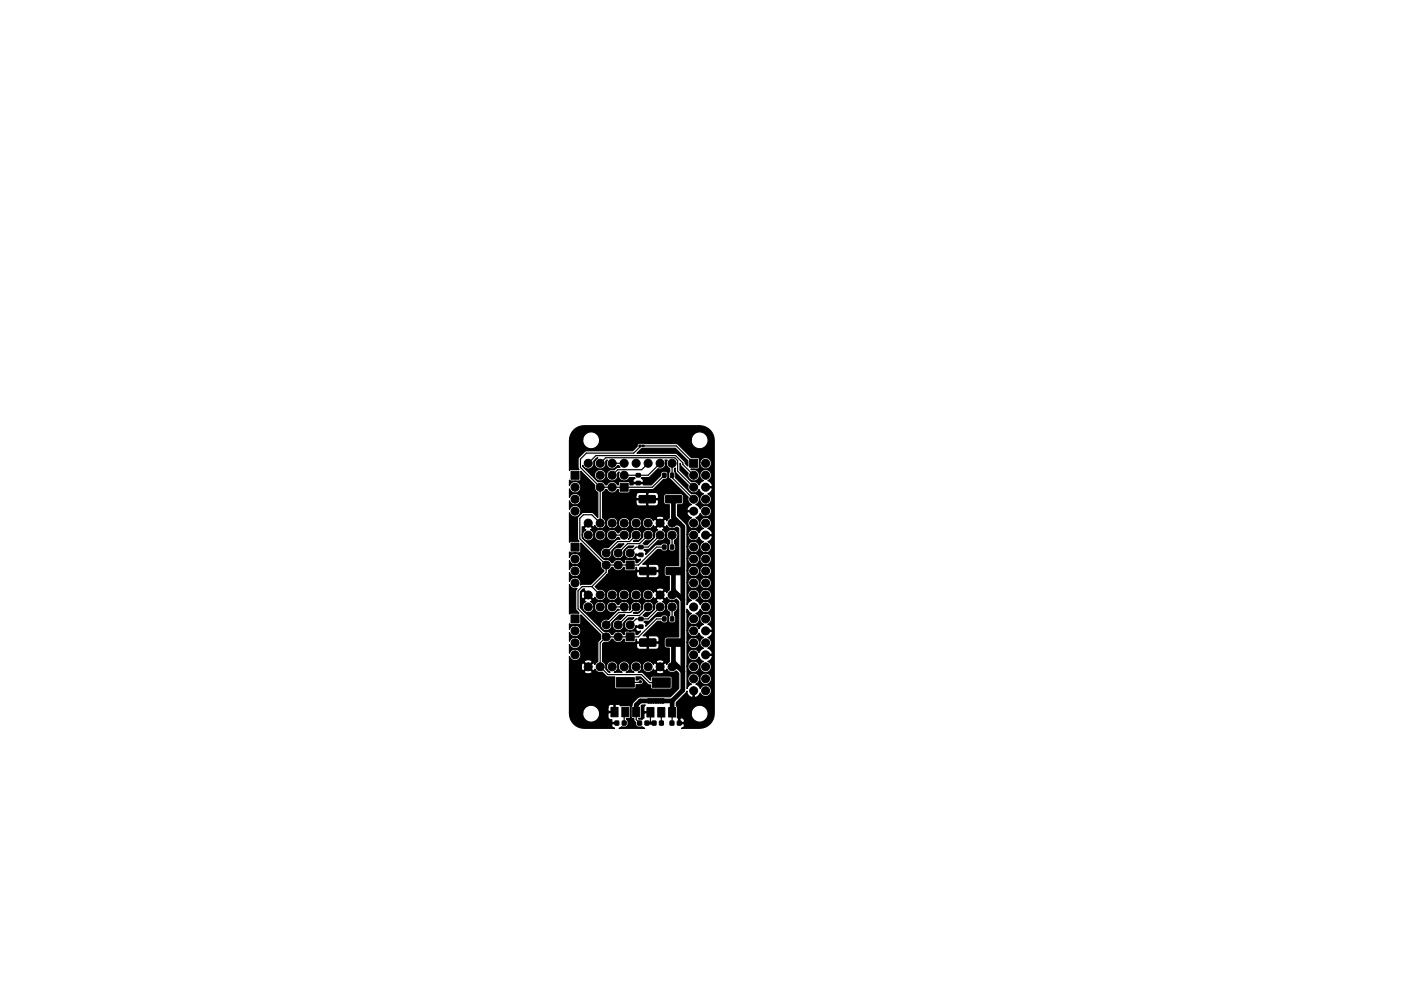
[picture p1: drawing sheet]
<svg xmlns="http://www.w3.org/2000/svg" width="297mm" height="210mm" viewBox="0 0 297 210" stroke-linecap="round" stroke-linejoin="round" font-family="sans-serif">
<g fill="#000" stroke="#000" stroke-width=".21">
<path d="M135.5 94.4h.4v.4h-.4zM136.1 94.4h.4v.4h-.4zM146.2 97.4h1.7v1.7h-1.7zM121.1 100h1.7v1.7h-1.7zM121.1 115.2h1.7v1.7h-1.7zM131.5 102.5h1.7v1.7h-1.7zM132.8 119h1.7v1.7h-1.7zM134.9 100.5h.8v.7h-.8zM134.9 102.1h.8v.7h-.8zM135.5 117.4h.8v.6l-.8 .1zM135.5 115.7h.8v.7h-.8zM135.5 105.2l3.3-.1 .2 .2-.1 1.3-.2 .1h-3.1l-.1-.2z"/>
<path d="M140.5 100.4h.7v.9l-.7-.1zM140.5 115.7h.7v.8h-.7zM142.2 100.4h.6v.9l-.7-.1zM142.2 115.7h.6v.8h-.7zM141.1 105.2l3.3-.1 .2 .2-.1 1.3-.2 .1h-3.1l-.1-.2zM121.1 130.5h1.7v1.7h-1.7zM132.8 134.3h1.7v1.7h-1.7zM135.5 131h.8v.6l-.8 .1zM135.5 132.6h.8v.7h-.8zM135.7 120.4h3.2l.2 .2v1.2l-.3 .2-3.1-.1-.1-.2zM135.7 135.6l3.2-.1 .2 .3v1.2l-.3 .1h-3.1l-.1-.2zM140.5 130.9h.7v.8h-.7z"/>
<path d="M142.2 130.9h.6v.8h-.7zM141.3 120.4h3.2l.2 .2v1.2l-.3 .2-3.1-.1-.1-.2zM141.3 135.6l3.2-.1 .2 .3v1.2l-.3 .1h-3.1l-.1-.2zM130.4 153h.8v.8h-.8zM129.5 150.1h1.5v2h-1.5zM131.9 153h.8v.8h-.8zM131.8 150.1h1.5v2h-1.5zM130.7 143.8h3.8v2h-3.8zM134.1 150.1h1.5v2h-1.5zM135.2 153h.8v.8h-.8zM136.8 153h.7v.8h-.7zM137.2 150.1h1.5v2h-1.5z"/>
<path d="M138.3 153h.8v.8h-.8zM139.8 153h.8v.8h-.8zM139.5 150.1h1.5v2h-1.5zM138.3 143.8h3.8v2h-3.8zM142.1 153h.8v.8h-.8zM141.8 150.1h1.5v2h-1.5zM143.6 153h.8v.8h-.8z"/>
<circle cx="121.8" cy="98.4" r=".25"/>
<circle cx="122.4" cy="95.9" r=".25"/>
<circle cx="124.7" cy="98.3" r=".85"/>
<circle cx="127.3" cy="98.3" r=".85"/>
<circle cx="127.4" cy="95.2" r=".25"/>
<circle cx="129.8" cy="98.3" r=".85"/>
<circle cx="131.1" cy="95.1" r=".25"/>
<circle cx="132.3" cy="98.3" r=".85"/>
<circle cx="133.3" cy="95.1" r=".25"/>
<circle cx="134.9" cy="98.3" r=".85"/>
<circle cx="136.8" cy="95.8" r=".25"/>
<circle cx="137.4" cy="98.3" r=".85"/>
<circle cx="140" cy="98.3" r=".85"/>
<circle cx="140.6" cy="95.9" r=".25"/>
<circle cx="142.5" cy="98.3" r=".85"/>
<circle cx="149.6" cy="98.3" r=".85"/>
<circle cx="121.8" cy="111.1" r=".25"/>
<circle cx="121.8" cy="113.5" r=".25"/>
<circle cx="121.9" cy="118.6" r=".85"/>
<circle cx="121.9" cy="103.4" r=".85"/>
<circle cx="121.9" cy="108.5" r=".85"/>
<circle cx="121.9" cy="105.9" r=".85"/>
<circle cx="123.8" cy="101.2" r=".25"/>
<circle cx="124.5" cy="117.3" r=".25"/>
<circle cx="124.7" cy="111" r=".85"/>
<circle cx="124.7" cy="113.5" r=".85"/>
<circle cx="125.2" cy="102.6" r=".25"/>
<circle cx="125.9" cy="118.7" r=".25"/>
<circle cx="127.3" cy="100.8" r=".85"/>
<circle cx="127.3" cy="103.4" r=".85"/>
<circle cx="127.3" cy="111" r=".85"/>
<circle cx="127.3" cy="113.5" r=".85"/>
<circle cx="128.5" cy="119.9" r=".85"/>
<circle cx="128.5" cy="117.3" r=".85"/>
<circle cx="128.8" cy="105.3" r=".25"/>
<circle cx="129.8" cy="103.4" r=".85"/>
<circle cx="129.8" cy="111" r=".85"/>
<circle cx="129.8" cy="113.5" r=".85"/>
<circle cx="129.8" cy="100.8" r=".85"/>
<circle cx="131.1" cy="119.9" r=".85"/>
<circle cx="131.1" cy="117.3" r=".85"/>
<circle cx="131.2" cy="105.3" r=".25"/>
<circle cx="132.3" cy="113.5" r=".85"/>
<circle cx="132.3" cy="100.8" r=".85"/>
<circle cx="132.3" cy="111" r=".85"/>
<circle cx="132.7" cy="105.3" r=".25"/>
<circle cx="133.6" cy="117.3" r=".85"/>
<circle cx="134.9" cy="113.5" r=".85"/>
<circle cx="134.9" cy="111" r=".85"/>
<circle cx="137.4" cy="113.5" r=".85"/>
<circle cx="137.4" cy="111" r=".85"/>
<circle cx="140" cy="113.5" r=".85"/>
<circle cx="140" cy="111" r=".85"/>
<circle cx="140.2" cy="118.4" r=".25"/>
<circle cx="142.5" cy="113.5" r=".85"/>
<circle cx="142.5" cy="111" r=".85"/>
<circle cx="142.7" cy="118.2" r=".25"/>
<circle cx="147.1" cy="116.1" r=".85"/>
<circle cx="147.1" cy="103.4" r=".85"/>
<circle cx="147.1" cy="105.9" r=".85"/>
<circle cx="147.1" cy="100.8" r=".85"/>
<circle cx="147.1" cy="113.5" r=".85"/>
<circle cx="147.1" cy="111" r=".85"/>
<circle cx="147.1" cy="108.5" r=".85"/>
<circle cx="147.1" cy="118.6" r=".85"/>
<circle cx="149.6" cy="116.1" r=".85"/>
<circle cx="149.6" cy="103.4" r=".85"/>
<circle cx="149.6" cy="100.8" r=".85"/>
<circle cx="149.6" cy="118.6" r=".85"/>
<circle cx="149.6" cy="111" r=".85"/>
<circle cx="149.6" cy="108.5" r=".85"/>
<circle cx="149.6" cy="105.9" r=".85"/>
<circle cx="149.6" cy="113.5" r=".85"/>
<circle cx="121.4" cy="128.8" r=".25"/>
<circle cx="121.5" cy="126.4" r=".25"/>
<circle cx="121.9" cy="133.9" r=".85"/>
<circle cx="121.9" cy="138.9" r=".85"/>
<circle cx="121.9" cy="136.4" r=".85"/>
<circle cx="121.9" cy="123.7" r=".85"/>
<circle cx="121.9" cy="121.2" r=".85"/>
<circle cx="124.7" cy="128.8" r=".85"/>
<circle cx="124.7" cy="126.2" r=".85"/>
<circle cx="127" cy="120" r=".25"/>
<circle cx="127.3" cy="128.8" r=".85"/>
<circle cx="127.3" cy="126.2" r=".85"/>
<circle cx="128.5" cy="132.6" r=".85"/>
<circle cx="128.5" cy="135.1" r=".85"/>
<circle cx="129.8" cy="128.8" r=".85"/>
<circle cx="129.8" cy="126.2" r=".85"/>
<circle cx="131.1" cy="132.6" r=".85"/>
<circle cx="131.1" cy="135.1" r=".85"/>
<circle cx="132.3" cy="128.8" r=".85"/>
<circle cx="132.3" cy="126.2" r=".85"/>
<circle cx="133.6" cy="132.6" r=".85"/>
<circle cx="134" cy="121.5" r=".25"/>
<circle cx="134.4" cy="136.8" r=".25"/>
<circle cx="134.9" cy="128.8" r=".85"/>
<circle cx="134.9" cy="126.2" r=".85"/>
<circle cx="137.4" cy="128.8" r=".85"/>
<circle cx="137.4" cy="126.2" r=".85"/>
<circle cx="139.2" cy="133.7" r=".25"/>
<circle cx="140" cy="128.8" r=".85"/>
<circle cx="140" cy="126.2" r=".85"/>
<circle cx="142.5" cy="128.8" r=".85"/>
<circle cx="142.5" cy="126.2" r=".85"/>
<circle cx="142.9" cy="134" r=".25"/>
<circle cx="143.6" cy="129.7" r=".25"/>
<circle cx="145.8" cy="129.8" r=".25"/>
<circle cx="147.1" cy="131.3" r=".85"/>
<circle cx="147.1" cy="138.9" r=".85"/>
<circle cx="147.1" cy="133.9" r=".85"/>
<circle cx="147.1" cy="136.4" r=".85"/>
<circle cx="147.1" cy="128.8" r=".85"/>
<circle cx="147.1" cy="126.2" r=".85"/>
<circle cx="147.1" cy="121.2" r=".85"/>
<circle cx="147.1" cy="123.7" r=".85"/>
<circle cx="149.6" cy="138.9" r=".85"/>
<circle cx="149.6" cy="128.8" r=".85"/>
<circle cx="149.6" cy="136.4" r=".85"/>
<circle cx="149.6" cy="131.3" r=".85"/>
<circle cx="149.6" cy="133.9" r=".85"/>
<circle cx="149.6" cy="126.2" r=".85"/>
<circle cx="149.6" cy="123.7" r=".85"/>
<circle cx="149.6" cy="121.2" r=".85"/>
<circle cx="124.7" cy="141.5" r=".85"/>
<circle cx="127.3" cy="141.5" r=".85"/>
<circle cx="129.8" cy="141.5" r=".85"/>
<circle cx="132.3" cy="141.5" r=".85"/>
<circle cx="134.9" cy="141.5" r=".85"/>
<circle cx="135.8" cy="144.6" r=".25"/>
<circle cx="137.4" cy="141.5" r=".85"/>
<circle cx="137.5" cy="149" r=".25"/>
<circle cx="137.5" cy="148.5" r=".25"/>
<circle cx="137.9" cy="153.4" r=".25"/>
<circle cx="138" cy="149" r=".25"/>
<circle cx="138" cy="148.5" r=".25"/>
<circle cx="138.6" cy="148.5" r=".25"/>
<circle cx="138.6" cy="149" r=".25"/>
<circle cx="139.1" cy="149" r=".25"/>
<circle cx="139.1" cy="148.5" r=".25"/>
<circle cx="139.6" cy="148.5" r=".25"/>
<circle cx="139.6" cy="149" r=".25"/>
<circle cx="140" cy="141.5" r=".85"/>
<circle cx="140.1" cy="148.5" r=".25"/>
<circle cx="140.1" cy="149" r=".25"/>
<circle cx="140.6" cy="148.5" r=".25"/>
<circle cx="140.6" cy="149" r=".25"/>
<circle cx="142.5" cy="141.5" r=".85"/>
<circle cx="147.1" cy="146.6" r=".85"/>
<circle cx="147.1" cy="141.5" r=".85"/>
<circle cx="147.1" cy="144" r=".85"/>
<circle cx="149.6" cy="144" r=".85"/>
<circle cx="149.6" cy="146.6" r=".85"/>
<circle cx="149.6" cy="141.5" r=".85"/>
</g>
<path d="M142.5 111h1.5M142.8 105.9v3.9l2 2v34.6l-2.3 2.3M142.5 126.2h1.3M142.8 121.2v4l2 2M142.8 136.4v4.1l2 2M142.5 141.5h1.3M142.5 148.7h-6.7l-.9 .9v1.5M142.5 148.7v2.4" fill="none" stroke="#000" stroke-width="1"/>
<g fill="none" stroke="#000" stroke-width=".25">
<path d="M124.7 98.3l1.6-1.6h16.9l1.6 1.5v.3l2.3 2.3v-.3M127.3 98.3l1.1-1.2h14.7l.6 .6v2.3l3.4 3.4M129.8 98.3h2.5M135.7 94.6v.2l-1.3 1.3h-10.1l-1.2 1.3v1.8l4.2 4.2M136.3 94.6h7.1l3.7 3.7M137.4 98.3l-1.4 1.4h-5l-1.2 1.1M140 98.3l-2.6 2.5h-5.1M142.5 98.3v3l4.6 4.6M127.3 103.4v7.6l-1.8-1.8h-1.8l-.8 .8v4.3l5.6 5.6M128.5 119.9v1.5l-3 3.1M129.8 113.5h2.5M134.9 113.5l-1.4 1.4h-2.5l-2.5 2.4"/>
<path d="M137.4 113.5l-1.8 1.8h-2.5l-2 2M140 113.5l-2.6 2.6h-2.5l-1.3 1.2M140.8 100.8l-2.5 2.6h-11M140.8 116.1h-1.6l-3.8 3.8h-6.9M142.5 113.5v2.6M125.5 124.5l1.8 1.7M125.5 124.5h-2.1l-.8 .8v3.9l5.9 5.9M128.5 135.1l-1.2 1.3v5.1l1.6 1.6h7.1l1.7 1.7h2.5M129.8 128.8h2.5M134.9 128.8l-1.2 1.1h-2.5l-2.7 2.7M137.4 128.8l-1.8 1.8h-2.5l-2 2M140 128.8l-2.6 2.5h-2.5l-1.3 1.3"/>
<path d="M140.8 131.3h-1.6l-3.8 3.8h-6.9M142.5 128.8v2.5M132.6 151.1l-.3 .2v2.1M134.9 151.1v1.6l.7 .7M135.8 144.6l-.2 .2h-3M137.9 153.4h.1M137.9 151.1v2.3M140.2 151.1v2.3M142.5 151.1v2.3"/>
</g>
<path d="M136 95.2l7.2-.1 2.6 2.7v1.1l-.5-.6-.2-.5-1.7-1.6h-8.3zM121.6 91.2a3.1 3.1 0 0 1 2.2-.9l25.1 .1a3.1 3.1 0 0 1 2.5 3v58.6a3.1 3.1 0 0 1-3.1 2.5h-3.7a.59 .59 0 0 0 .3-1h-1v-1h.2v.8h.8l.2-.2a.61 .61 0 0 0-.2-.7 .61 .61 0 0 0-.8 .1l-.5-.2v-1.1h2.9a1.8 1.8 0 0 0 2.5 1.9 1.8 1.8 0 0 0 .6-3 1.8 1.8 0 0 0-3 .8l-.1 .3h-2.9v-1.1l-.2-.3v-.7l2.2-2.4h.1l-.1 .2 .4 .7 .7 .4 .2-.1v-1.5h.3v1.5a1.09 1.09 0 0 0 1.3-.9 1.23 1.23 0 0 0 1.9 .5 1.23 1.23 0 0 0 0-1.9 1.23 1.23 0 0 0-1.9 .5l-.3-.5-.7-.5a1.49 1.49 0 0 0 .9-1.2 1.23 1.23 0 0 0 1.6 1.3 1.23 1.23 0 0 0 .4-2.1 1.23 1.23 0 0 0-2 .6l-.1 .2a1.23 1.23 0 0 0-2-.9 1.23 1.23 0 0 0 .3 2.1l-.6 .5-.3 .5v-4.7h.1v.2a1.23 1.23 0 0 0 1.9 .9 1.23 1.23 0 0 0 0-2.1 1.23 1.23 0 0 0-1.9 1h-.1v-5.1h.1v.2a1.23 1.23 0 0 0 1.9 .9 1.23 1.23 0 0 0 0-2.1 1.23 1.23 0 0 0-1.9 1h-.1v-2.6h.1v.3a1.23 1.23 0 0 0 1.1 1.1 1.23 1.23 0 0 0 1.3-.8l.3 .6 .6 .4a1.22 1.22 0 0 0-.7 1.1 1.22 1.22 0 0 0 .7 1.1l-.6 .4-.3 .6a1.23 1.23 0 0 0-1.9-.5 1.23 1.23 0 0 0 0 1.9 1.23 1.23 0 0 0 1.9-.5l.3 .5 .6 .4a1.23 1.23 0 0 0-.5 1.9 1.23 1.23 0 0 0 2 0 1.23 1.23 0 0 0-.5-1.9l.6-.4 .3-.6-.1-.2h-1.4v-.3h1.4a1.04 1.04 0 0 0-.8-1.3 1.22 1.22 0 0 0 .7-1.1 1.22 1.22 0 0 0-.7-1.1l.6-.4 .3-.7-.1-.2h-1.4v-.3h1.4a1.04 1.04 0 0 0-.8-1.3 1.23 1.23 0 0 0 .5-1.8 1.23 1.23 0 0 0-2 0 1.23 1.23 0 0 0 .5 1.8l-.6 .5-.3 .5a1.23 1.23 0 0 0-1.3-.8 1.23 1.23 0 0 0-1.1 1.1h-.1v-4.5l.3 .6 .6 .4a1.23 1.23 0 0 0-.5 1.9 1.23 1.23 0 0 0 1.9 0 1.23 1.23 0 0 0-.5-1.9l.7-.4 .3-.6a1.23 1.23 0 0 0 1.9 .5 1.23 1.23 0 0 0 0-1.9 1.23 1.23 0 0 0-1.9 .5l-.3-.5-.7-.4a1.49 1.49 0 0 0 .9-1.3 1.23 1.23 0 0 0 1.6 1.3 1.23 1.23 0 0 0 .4-2.1 1.23 1.23 0 0 0-2 .6l-.1 .2a1.23 1.23 0 0 0-2-.9 1.23 1.23 0 0 0 .3 2.2l-.6 .4-.3 .5v-4.7h.1v.2a1.23 1.23 0 0 0 1.4 1.1 1.23 1.23 0 0 0 1.1-1.3 1.35 1.35 0 0 0 1.7 1.3 1.26 1.26 0 0 0 .3-2.2 1.26 1.26 0 0 0-2 .9 1.23 1.23 0 0 0-1.2-1.1 1.23 1.23 0 0 0-1.3 1.1h-.1v-2.6h.1v.3a1.23 1.23 0 0 0 1.4 1.1 1.23 1.23 0 0 0 1.1-1.4 1.35 1.35 0 0 0 1.7 1.3 1.26 1.26 0 0 0 .3-2.2 1.26 1.26 0 0 0-2 .9 1.23 1.23 0 0 0-1.2-1.1 1.23 1.23 0 0 0-1.3 1.1h-.1v-2.5h.1v.2a1.23 1.23 0 0 0 1.4 1.1 1.23 1.23 0 0 0 1.1-1.3 1.35 1.35 0 0 0 1.7 1.3 1.26 1.26 0 0 0 .3-2.2 1.26 1.26 0 0 0-2 .9 1.23 1.23 0 0 0-1.2-1.1 1.23 1.23 0 0 0-1.3 1.1h-.1v-2.5h.1v.2a1.23 1.23 0 0 0 1.9 .9 1.23 1.23 0 0 0 0-2.1 1.23 1.23 0 0 0-1.9 1h-.1v-2.6h.1v.3a1.23 1.23 0 0 0 1.1 1.1 1.23 1.23 0 0 0 1.3-.8l.3 .5 .6 .4a1.23 1.23 0 0 0-.5 1.9 1.23 1.23 0 0 0 2 0 1.23 1.23 0 0 0-.5-1.9l.6-.4 .3-.6-.1-.2h-1.4v-.3h1.4a1.04 1.04 0 0 0-.8-1.3 1.23 1.23 0 0 0 .5-1.9 1.23 1.23 0 0 0-2 0 1.23 1.23 0 0 0 .5 1.9l-.6 .4-.3 .6a1.23 1.23 0 0 0-1.3-.8 1.23 1.23 0 0 0-1.1 1.1h-.1v-1.6l-.2-.5-1.8-1.9v-2.3h.7l.4-.3 .1-1.4a.63 .63 0 0 0-.6-.7l-3.2 .1-.4 .4v1.3a.63 .63 0 0 0 .6 .6h.6v2.8l-.5 .6-.2-.3-.2-.1-.9 .9 .9 .8h.2l.2-.3v.1a1.23 1.23 0 0 0 2 .3h.3l.2 .2v7.9h-2.5a.63 .63 0 0 0-.6 .6l.1 1.5 .4 .2h.6v2.9l-.5 .6-.2-.3-.2-.1-.9 .8 .9 .9 .2-.1 .2-.3v.1a1.27 1.27 0 0 0 2 .3l.5 .5v7.6l-2.8 .1-.3 .4v1.2a.63 .63 0 0 0 .6 .6h.5v2.9l-.5 .6-.2-.3-.2-.1-.9 .9 .9 .8 .2-.1 .2-.2a1.26 1.26 0 0 0 2 .3l.5 .6v3.2l-1.8 1.7h-6.5l-.5 .3-.9 1-.2 .6-.2 .3v2.1l.2 .3 .4 .1v.4l.4 .4v.4a.6 .6 0 0 0 .6 .6l.7-.1 .6 .3h-5.4l.5-.3h1l.3-.3 .1-.9-.4-.5 .7-.1 .2-.3v-2.1l-.2-.3-1.9 .1-.3-.3-.7-.1-.2 .2v1.6h-1.3l-.2 .2v.7a.67 .67 0 0 0 .8 .6v.4l.2 .2h1v.2h-1l-.2 .2a.67 .67 0 0 0 .6 .8h-7.1a3.1 3.1 0 0 1-2.5-3.3h2.8v.4a1.8 1.8 0 0 0 2.7 1.4 1.8 1.8 0 0 0 .3-2.9h2.4v.7l.2 .1h1.1v-1.3l-.2-.2-.8 .1-.3 .6h-2.4a1.79 1.79 0 0 0-3 1.1h-2.8v-8.7h3.2v.2l.9 .3 .7-.3 .1-.2-.9-.8-.8 .8h-3.2v-1h2.5a.67 .67 0 0 0 .5 .8l.8-.8-.8-.9a.82 .82 0 0 0-.5 .9h-2.5v-1.1h3.2l.8 .9 .9-.9-.1-.2-.9-.2-.7 .2v.2h-3.2v-1.1a1.23 1.23 0 0 0 1.9 .6 1.23 1.23 0 0 0 0-2 1.23 1.23 0 0 0-1.9 .7v-1.8a1.23 1.23 0 0 0 1.9 .6 1.23 1.23 0 0 0 0-2 1.23 1.23 0 0 0-1.9 .6v-1.8a1.23 1.23 0 0 0 1.9 .7 1.23 1.23 0 0 0 0-2.1 1.23 1.23 0 0 0-1.9 .7v-1.2l.4 .2h1.7l.3-.1v-1.9l4.3 4.2v.9l-.6 .7v4.1l-.7 .6-.1-.3-.3-.1-.8 .9 .8 .8 .3-.1 .1-.2a1.21 1.21 0 0 0 1.6 .6l1 1h1.6v2.2l.2 .3h4.1l.2-.2 .1-.6h.7a.63 .63 0 0 0 .8-.8 .63 .63 0 0 0-1.1-.2h-.4l-.1-.7h1l1.6 1.6 .5 .1 .1 .7 .2 .2h3.9l.4-.3v-2.1l-.2-.3h-4.1l-.2 .2-.1 .6-1.6-1.6-1-.1a1.49 1.49 0 0 0 .9-1.2 1.23 1.23 0 0 0 .6 1.1 1.23 1.23 0 0 0 1.3 0h1l.1 .2 .8 .3 .7-.3 .1-.2-.8-.8-.9 .8h-1l.4-.6 .2 .3 .2 .1 .9-.8-.9-.9-.2 .1-.2 .3-.4-.6h1l.9 .9 .8-.9-.1-.2-.8-.2-.7 .2-.1 .2h-1a1.32 1.32 0 0 0-2 1 1.23 1.23 0 0 0-2-.9 1.23 1.23 0 0 0 .3 2.1h-1.6h.1a1.23 1.23 0 0 0 .4-1.9 1.23 1.23 0 0 0-2 .1 1.23 1.23 0 0 0 .6 1.8h-1.7h.2a1.23 1.23 0 0 0 .3-1.9 1.23 1.23 0 0 0-1.9 .1 1.23 1.23 0 0 0 .6 1.8h-.3l-.7-.7a1.21 1.21 0 0 0-.6-1.5v-3.3h7.2a.64 .64 0 0 0 .6 .7h1.5l.1-.2v-1.1h.3v1.1l.1 .2h1.6l.5-.4v-.8l-.1-.1h-4.5l-.1 .1v.5h-7.2v-.5l.4-.3a1.22 1.22 0 0 0 1.4-.7l.4 .1a1.23 1.23 0 0 0 1.1 .7 1.23 1.23 0 0 0 1.1-.8h.2v.5l.2 .2 1.9 .1 .3-.3v-.5h.2v.4l.1 .2h2.1v-1.1h.3v1.1h2.1l.1-.2v-.5a.64 .64 0 0 0-.6-.6h-1.5l-.1 .2-1.2-.2 3.1-3.1h.7l.3 .3 .6 .1a.58 .58 0 0 0 .6-.6v-.8l-.4-.3h-.8l-.3 .3h-1l-2.3 2a.53 .53 0 0 0-.3-.8l.2-.2 1-.1 1.8-1.8a1.23 1.23 0 0 0 1.7-1.2 1.5 1.5 0 0 0 .8 1.2l-.3 1.7a.58 .58 0 0 0 .6 .6l.6-.1 .3-.3 .1-.9-.3-.4 .1-.6a1.26 1.26 0 0 0 0-2.2 1.26 1.26 0 0 0-1.9 1l-.3-.7-.5-.4 .3-.1 .1-.2-.8-.9-.9 .9 .1 .2 .3 .1a1.21 1.21 0 0 0-.7 1.6l-1.6 1.6h-.5l-.4-.2 .7-.7a1.23 1.23 0 0 0 1.6-1 1.23 1.23 0 0 0-1.3-1.4 1.23 1.23 0 0 0-1 1.7l-.9 .9h-1.1l.2-.1a1.23 1.23 0 0 0 1.6-1.1 1.23 1.23 0 0 0-1.4-1.3 1.23 1.23 0 0 0-1 1.6l-.3 .2a1.23 1.23 0 0 0-.5-1.7 1.23 1.23 0 0 0-1.7 .6l-.3-.1a1.23 1.23 0 0 0-1.9-.4 1.23 1.23 0 0 0 .1 2 1.23 1.23 0 0 0 1.8-.5h.3l.1 .1-.4 .1-2 1.9a1.23 1.23 0 0 0-1.6 1.1 1.23 1.23 0 0 0 1.4 1.3 1.23 1.23 0 0 0 1-1.7l1.7-1.7h1.1l-1.1 1a1.23 1.23 0 0 0-1.6 1.1 1.23 1.23 0 0 0 1.4 1.3 1.23 1.23 0 0 0 1-1.7l1.1-1h1.1l-.4 .3a1.23 1.23 0 0 0-1.6 .9 1.23 1.23 0 0 0 1 1.5 1.23 1.23 0 0 0 1.4-1.1l1.2 .1v.3h-1.1a.56 .56 0 0 0 .1 .7 .56 .56 0 0 0 .8 0v.2l-.6 .6h-.4v-.5l-.3-.2h-1.9l-.2 .2v.5h-.2a1.22 1.22 0 0 0-1.1-.7 1.22 1.22 0 0 0-1.2 .7l-.3-.1a1.22 1.22 0 0 0-1.5-.5l-5-5.1v-.2h.4v.2a1.23 1.23 0 0 0 1.3 1.1 1.23 1.23 0 0 0 1.1-1.3 1.35 1.35 0 0 0 1.7 1.3 1.26 1.26 0 0 0 .4-2.2 1.26 1.26 0 0 0-2.1 .9l-.2-.7-.5-.4 .3-.1 .1-.2-.9-.9-.8 .9v.2l.3 .1-.4 .4-.3 .7h-.4v-2.4h.1l.2 .7 .3 .1 .8-.9-.8-.8-.3 .1-.2 .8h-.1v-.7l.6-.6h.2v.2l1.8 1.9 .3-.1 .1-.3a1.23 1.23 0 0 0 1.5 .7 1.23 1.23 0 0 0 .9-1.3 1.35 1.35 0 0 0 1.7 1.3 1.49 1.49 0 0 0 .9-1.3 1.23 1.23 0 0 0 1.2 1.4 1.23 1.23 0 0 0 1.3-1.4 1.35 1.35 0 0 0 1.6 1.3 1.49 1.49 0 0 0 1-1.3 1.23 1.23 0 0 0 .9 1.3 1.23 1.23 0 0 0 1.4-.7l.2 .3 .2 .1 .9-.9-.9-.8-.2 .1-.2 .3-.4-.6h1l.9 .9 .8-.9-.1-.2-.8-.3-.7 .3-.1 .2h-1a1.32 1.32 0 0 0-2 .9 1.28 1.28 0 0 0-1.3-1.1 1.28 1.28 0 0 0-1.2 1.1 1.28 1.28 0 0 0-1.3-1.1 1.28 1.28 0 0 0-1.3 1.1 1.28 1.28 0 0 0-1.2-1.1 1.28 1.28 0 0 0-1.3 1.1 1.23 1.23 0 0 0-1.7-1l-.6-.6 2.5-2.5h6.3l.1 .4 .4 .2h1.6l.1-.2v-1.1h.3v1.1l.1 .2h1.5a.64 .64 0 0 0 .6-.6v-.6l-.1-.1h-4.5l-.1 .1v.6h-6.3l.3-.4v-.6l.6-.6 .4 .1a1.23 1.23 0 0 0 1.1 .6 1.23 1.23 0 0 0 1.1-.7h.2v.5l.2 .2h1.9l.3-.2v-.5h.2v.5l.1 .1h2.1v-1.1h.3v1.1h2.1l.1-.1v-.5a.64 .64 0 0 0-.6-.7h-1.5l-.1 .2-1.2-.2 3.1-3.1h.7l.3 .3h.6a.58 .58 0 0 0 .6-.6v-.7l-.4-.4-.8 .1-.3 .3h-1l-2.3 2a.53 .53 0 0 0-.3-.9l.2-.1 1-.1 1.8-1.8a1.23 1.23 0 0 0 1.7-1.3 1.5 1.5 0 0 0 .8 1.3l-.3 1.6a.58 .58 0 0 0 .6 .6h.6l.3-.3 .1-.9-.3-.4 .1-.7a1.26 1.26 0 0 0 0-2.1 1.26 1.26 0 0 0-1.9 .9l-.3-.6-.5-.4 .3-.1 .1-.3-.8-.8-.9 .8 .1 .3 .3 .1a1.21 1.21 0 0 0-.7 1.6l-1.6 1.6h-.5l-.4-.3 .7-.6a1.23 1.23 0 0 0 1.6-1 1.23 1.23 0 0 0-1.3-1.4 1.23 1.23 0 0 0-1 1.7l-.9 .8h-1.1l.2-.1a1.23 1.23 0 0 0 1.6-1.1 1.23 1.23 0 0 0-1.4-1.3 1.23 1.23 0 0 0-1 1.7l-.5 .4a1.23 1.23 0 0 0-.2-1.9 1.23 1.23 0 0 0-1.8 .5h-.3a1.23 1.23 0 0 0-1.9-.4 1.23 1.23 0 0 0 .1 1.9 1.23 1.23 0 0 0 1.8-.5h.3l.3 .4-.8 .1-1.8 1.7a1.23 1.23 0 0 0-1.6 1 1.23 1.23 0 0 0 1.4 1.4 1.23 1.23 0 0 0 1-1.7l1.5-1.5h1.1l-.9 .8a1.23 1.23 0 0 0-1.6 1 1.23 1.23 0 0 0 1.4 1.4 1.23 1.23 0 0 0 1-1.7l1.1-1.1h1.1l-.4 .4a1.23 1.23 0 0 0-1.6 .9 1.23 1.23 0 0 0 1 1.5 1.23 1.23 0 0 0 1.4-1.1l1.2 .1v.3l-1.1-.1a.56 .56 0 0 0 .1 .8 .56 .56 0 0 0 .8 0v.2l-.6 .6h-.4v-.5l-.3-.2h-1.9l-.2 .2v.5h-.2a1.22 1.22 0 0 0-1.1-.8 1.22 1.22 0 0 0-1.2 .8l-.3-.1a1.22 1.22 0 0 0-1.5-.6l-4.7-4.6v-.7l.1 .3a1.23 1.23 0 0 0 1.3 1.1 1.23 1.23 0 0 0 1.1-1.4 1.35 1.35 0 0 0 1.7 1.3 1.26 1.26 0 0 0 .4-2.2 1.26 1.26 0 0 0-2.1 .9l-.2-.6-.5-.4 .3-.1 .1-.3-.9-.8-.8 .8v.3l.3 .1-.4 .4-.4 .6v-1.6h.3l1-1 1 1h.3l.1-.3a1.23 1.23 0 0 0 1.5 .7 1.23 1.23 0 0 0 .9-1.3 1.35 1.35 0 0 0 1.7 1.3 1.49 1.49 0 0 0 .9-1.3 1.23 1.23 0 0 0 1.2 1.3 1.23 1.23 0 0 0 1.3-1.3 1.35 1.35 0 0 0 1.6 1.3 1.49 1.49 0 0 0 1-1.3 1.23 1.23 0 0 0 .9 1.3 1.23 1.23 0 0 0 1.4-.7l.2 .3h.2l.9-.8-.9-.9-.2 .1-.2 .3-.4-.5h1l.9 .8 .8-.8-.1-.3-.8-.2-.7 .2-.1 .3h-1a1.32 1.32 0 0 0-2 .9 1.28 1.28 0 0 0-1.3-1.1 1.28 1.28 0 0 0-1.2 1.1 1.28 1.28 0 0 0-1.3-1.1 1.28 1.28 0 0 0-1.3 1.1 1.28 1.28 0 0 0-1.2-1.1 1.28 1.28 0 0 0-1.3 1.1l-.3-.7-.4-.3v-3.2h7a.64 .64 0 0 0 .7 .7l1.4-.1 .2-.1v-1.2h.2v1.2l.2 .1h1.6l.5-.3v-.8l-.2-.2h-4.4l-.2 .2v.5h-7v-1.6h7v.5l.2 .2h2.1v-1.2h.2v1.2h2.1l.2-.2v-.5a.64 .64 0 0 0-.6-.6h-1.5l-.2 .1-.4-.1h-1.6l-.3 .2-.2 .4h-7v-.6l.6-.6 .3 .1a1.23 1.23 0 0 0 1.1 .6 1.23 1.23 0 0 0 1.1-.7h.2v.5l.2 .2h1.9l.3-.2 .1-.5h4.8l2.3-2.2h.3a.58 .58 0 0 0 .6-.6l-.1-1-.9-.1a.58 .58 0 0 0-.5 .6v.3l-2 2h-1.7l-.1-.3h-1.9l-.2 .3h-.6l-.1-.5-.3-.3-1.8 .1-.3 .2v.5l-.2-.1a1.23 1.23 0 0 0-1.1-.7 1.23 1.23 0 0 0-1.1 .8l-.4-.1a1.22 1.22 0 0 0-1.5-.6l-1.5-1.5h.7a1.23 1.23 0 0 0 1.7 1.3 1.23 1.23 0 0 0 .4-2.1 1.23 1.23 0 0 0-2 .6l-.1 .2h-.7l-1.7-1.7v-.3a1.23 1.23 0 0 0 1.6 .7 1.23 1.23 0 0 0 .7-1.5l.6-.7h.3a1.23 1.23 0 0 0-.7 1.6 1.23 1.23 0 0 0 1.6 .6 1.23 1.23 0 0 0 .7-1.5l.4-.3a1.23 1.23 0 0 0 .4 1.8 1.23 1.23 0 0 0 1.7-.6h.3l.3 .4h-.7l-.6 .5a1.23 1.23 0 0 0-1.6 1 1.23 1.23 0 0 0 1.3 1.4 1.23 1.23 0 0 0 1-1.7l.4-.2a1.23 1.23 0 0 0 .4 1.7 1.23 1.23 0 0 0 1.8-.6h1.1l.1 .2a.54 .54 0 0 0-.3 .9h1.9l.1-.2a.65 .65 0 0 0-.4-.7l.1-.2h1.6l1.8-1.9a1.22 1.22 0 0 0 1.4-.3 1.22 1.22 0 0 0 .1-1.5h.5l-.1 .1a1.22 1.22 0 0 0 .6 1.7v.7l-.3 .5 .1 .8 4.1 4.2a1.22 1.22 0 0 0 .7 1.4l-.6 .5-.4 .6 .1 .2h1.5v.3h-1.5a1.04 1.04 0 0 0 .9 1.3 1.23 1.23 0 0 0-.5 1.8 1.23 1.23 0 0 0 1.9 0 1.23 1.23 0 0 0-.5-1.8l.7-.4 .3-.6a1.23 1.23 0 0 0 1.9 .5 1.23 1.23 0 0 0 0-1.9 1.23 1.23 0 0 0-1.9 .5l-.3-.5-.7-.5a1.23 1.23 0 0 0 .7-1.5 1.23 1.23 0 0 0-1.6-.7l-3.4-3.4 .1-1-.3-.3v-.7l.2-.1v1l2.7 2.7a1.23 1.23 0 0 0 .7 1.5 1.23 1.23 0 0 0 1.6-.7l.3 .6 .6 .4a1.23 1.23 0 0 0-.5 1.9 1.23 1.23 0 0 0 2 0 1.23 1.23 0 0 0-.5-1.9l.6-.4 .3-.7-.1-.2h-1.4v-.3h1.4a1.04 1.04 0 0 0-.8-1.2 1.23 1.23 0 0 0 .5-1.9 1.23 1.23 0 0 0-2 0 1.23 1.23 0 0 0 .5 1.9l-.6 .4-.3 .5a1.21 1.21 0 0 0-1.6-.7l-2.4-2.4v-1.5l.2 .6 1.5 1.5a1.23 1.23 0 0 0 1 1.7 1.23 1.23 0 0 0 1.4-1.4 1.23 1.23 0 0 0-1.7-1l-.1-.2 1.7-.1 .2-1.2a1.23 1.23 0 0 0 1.6 1.2 1.23 1.23 0 0 0 .4-2 1.23 1.23 0 0 0-2 .5l-.1 .3v-.8l-.2-.3h-1.6l-2.9-3-7.7-.1a.6 .6 0 0 0-.6 .1 .6 .6 0 0 0-.2 .6l-.9 .9-10.1 .1-1.5 1.5v2l.2 .4h-1.7l-.4 .2 .1-6.6h2.7v.4a1.8 1.8 0 0 0 2 1.6 1.8 1.8 0 0 0 1.6-2h19.4v.4a1.8 1.8 0 0 0 2.8 1.3 1.8 1.8 0 0 0 0-3 1.8 1.8 0 0 0-2.8 1.3h-19.4v-.3a1.8 1.8 0 0 0-1.9-1.3 1.8 1.8 0 0 0-1.7 1.6h-2.7l.2-1zM120.7 101.9l.4 .2 1.9-.1 .1-.3v-1.7l3 2.9a1.21 1.21 0 0 0 .7 1.6v5.3l-1.1-1.1h-2l-.4 .2-.8 .9-.1 4.5 .4 .5h-1.7l-.4 .2v-6.2a1.23 1.23 0 0 0 1.9 .7 1.23 1.23 0 0 0 0-2.1 1.23 1.23 0 0 0-1.9 .7v-1.8a1.23 1.23 0 0 0 1.9 .6 1.23 1.23 0 0 0 0-2 1.23 1.23 0 0 0-1.9 .7v-1.9a1.23 1.23 0 0 0 1.9 .7 1.23 1.23 0 0 0 0-2 1.23 1.23 0 0 0-1.9 .6zM120.7 117.1l.4 .2 1.9-.1 .1-.3v-1.7l4.3 4.2a1.21 1.21 0 0 0 .6 1.6v.2l-2.7 2.8-1.9-.1-.3 .2a1.23 1.23 0 0 0-.8-1.6 1.23 1.23 0 0 0-1.6 .8v-1.8a1.23 1.23 0 0 0 1.9 .7 1.23 1.23 0 0 0 0-2.1 1.23 1.23 0 0 0-1.9 .7v-1.8a1.23 1.23 0 0 0 1.9 .6 1.23 1.23 0 0 0 0-2 1.23 1.23 0 0 0-1.9 .7zM120.7 124a1.22 1.22 0 0 0 1.6 .8l-.2 .5v3.9l.7 .9h-1.7l-.4 .2zM146.9 128.6h.3v.3h-.3zM135.9 149.8l.2-.2h.7l-.3 .5v.7l.2 .2h1.4l-.1 .3h-1.3l-.2 .1 .1 .9-.5 .3-.7-.1 .4-.1 .2-.3zM137 153.3h1.8v.2l-1.8 .1z" fill="#000" stroke="#000" stroke-width=".25"/>
</svg>
